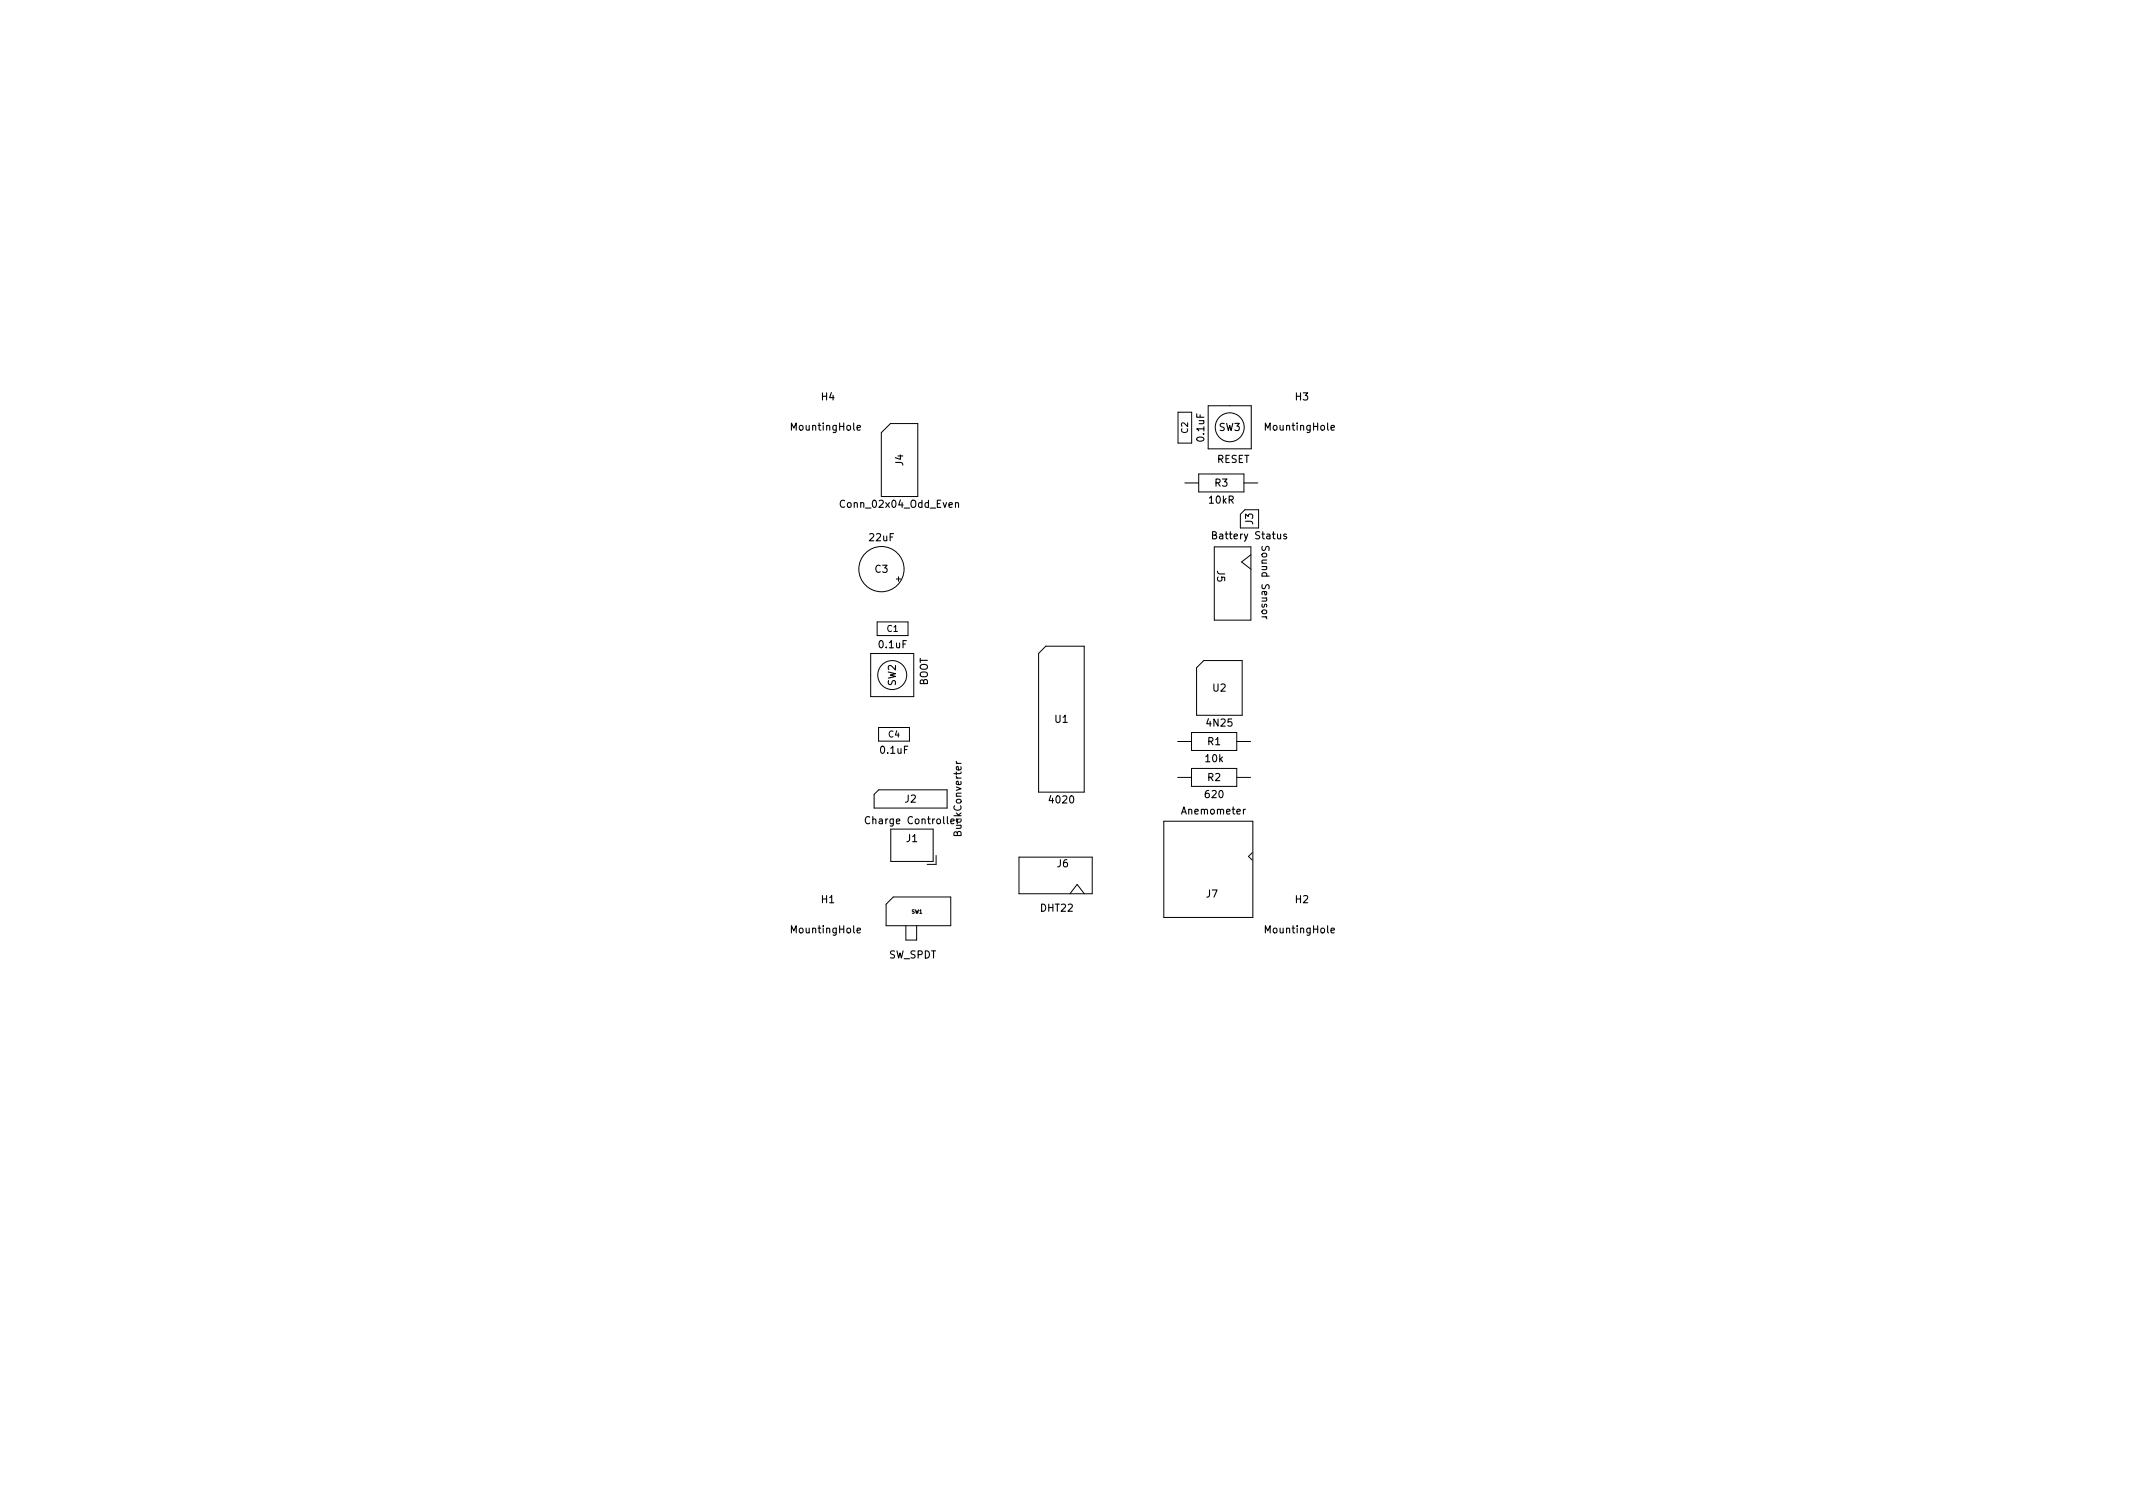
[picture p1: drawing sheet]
<svg xmlns="http://www.w3.org/2000/svg" width="297mm" height="210mm" viewBox="0 0 297 210" stroke-linecap="round" stroke-linejoin="round" font-family="sans-serif">
<defs><g id="words">
<g font-size="1.4">
<text x="110.4" y="59.9">MountingHole</text>
<text x="114.4" y="55.7">H4</text>
<text x="169.7" y="60">SW3</text>
<text x="176.4" y="59.9">MountingHole</text>
<text x="180.4" y="55.7">H3</text>
<text x="125.8" y="64.8" transform="rotate(-90 125.8 64.8)">J4</text>
<text x="167.7" y="61.4" transform="rotate(-90 167.7 61.4)">0.1uF</text>
<text x="169.4" y="64.4">RESET</text>
<text x="117.3" y="70.7">Conn_02x04_Odd_Even</text>
<text x="168.4" y="70.1">10kR</text>
<text x="169.2" y="67.7">R3</text>
<text x="121.1" y="75.3">22uF</text>
<text x="169.3" y="75.1">Battery Status</text>
<text x="174.5" y="73" transform="rotate(-90 174.5 73)">J3</text>
<text x="175.7" y="76.4" transform="rotate(90 175.7 76.4)">Sound Sensor</text>
<text x="121.9" y="79.7">C3</text>
<text x="169.5" y="79.5" transform="rotate(90 169.5 79.5)">J5</text>
<text x="122.5" y="90.2">0.1uF</text>
<text x="124.8" y="95.5" transform="rotate(-90 124.8 95.5)">SW2</text>
<text x="129.2" y="95.5" transform="rotate(-90 129.2 95.5)">BOOT</text>
<text x="146.9" y="100.6">U1</text>
<text x="168.1" y="101.2">4N25</text>
<text x="168.9" y="96.3">U2</text>
<text x="122.7" y="104.9">0.1uF</text>
<text x="167.9" y="106.1">10k</text>
<text x="168.2" y="103.7">R1</text>
<text x="126" y="111.7">J2</text>
<text x="146.3" y="111.9">4020</text>
<text x="164.7" y="113.4">Anemometer</text>
<text x="167.9" y="111.1">620</text>
<text x="168.2" y="108.7">R2</text>
<text x="121.1" y="114.7">Charge Controller</text>
<text x="126.2" y="117.2">J1</text>
<text x="133.9" y="116.2" transform="rotate(-90 133.9 116.2)">BuckConverter</text>
<text x="114.4" y="125.7">H1</text>
<text x="147.2" y="120.7">J6</text>
<text x="168" y="125">J7</text>
<text x="180.4" y="125.7">H2</text>
<text x="110.4" y="129.9">MountingHole</text>
<text x="145" y="126.9">DHT22</text>
<text x="176.4" y="129.9">MountingHole</text>
<text x="123.7" y="133.4">SW_SPDT</text>
</g>
<g font-size="1.2">
<text x="165.4" y="60.3" transform="rotate(-90 165.4 60.3)">C2</text>
<text x="123.5" y="88">C1</text>
<text x="123.7" y="102.7">C4</text>
</g>
<text font-size=".7" x="126.9" y="127.2">SW1</text>
</g></defs>
<g fill="none" stroke="#000" stroke-width=".14">
<path d="M164 57.4h1.9v4.3h-1.9zM168.3 56.5h6v6h-6zM122.7 60.2l1.3-1.2h3.8v10.1h-5.1zM165 67.2h1.9M166.9 66h6.3v2.5h-6.3zM169.1 76.1h5.1v10.2h-5.1zM172.7 71.6l.7-.6h1.9v2.5h-2.6zM173.2 67.2h2M174.2 77.2l-1.3 1 1.3 1M121.2 91h6v6h-6zM122.2 86.6h4.3v1.9h-4.3zM124.8 80.6h.6"/>
<path d="M125.1 80.3v.6M144.6 91l1-1h5.4v20.3h-6.4zM166.6 93l1-1h5.4v7.6h-6.4zM122.4 101.3h4.2v1.9h-4.2zM122.4 110h9.5v2.5h-10.2v-1.9zM124.1 115.4h5.8v4.5h-5.8zM130.4 119.1v1.3h-1.3M141.9 119.3h10.2v5.1h-10.2zM162.1 114.3h12.4v13.4h-12.4zM164 108.2h1.9M164 103.2h1.9M165.9 102h6.3v2.5h-6.3z"/>
<path d="M165.9 107h6.3v2.5h-6.3zM172.2 108.2h2M172.2 103.2h2M174.4 118.7l-.5 .5 .5 .5M124.4 124.9h8v4h-9v-3zM126.2 128.9v2h1.4v-2M149 124.4l1-1.3 1 1.3"/>
<circle cx="171.2" cy="59.5" r="2.02"/>
<circle cx="122.7" cy="79.2" r="3.1"/>
<circle cx="124.2" cy="94" r="2.02"/>
</g>
<path d="M168.9 74.5h.4l.1-.2-.1-.2-.4-.1v1h.3l.2-.1v-.2l-.2-.2M179.1 74.4h-.2l-.1 .1v.1l.3 .1v.3h-.3M121.1 113.8a.47 .47 0 0 0-.6 .3 .47 .47 0 0 0 .4 .6l.2-.1" fill="none" stroke="#000" stroke-width=".15"/>
<use href="#words"/>
</svg>
